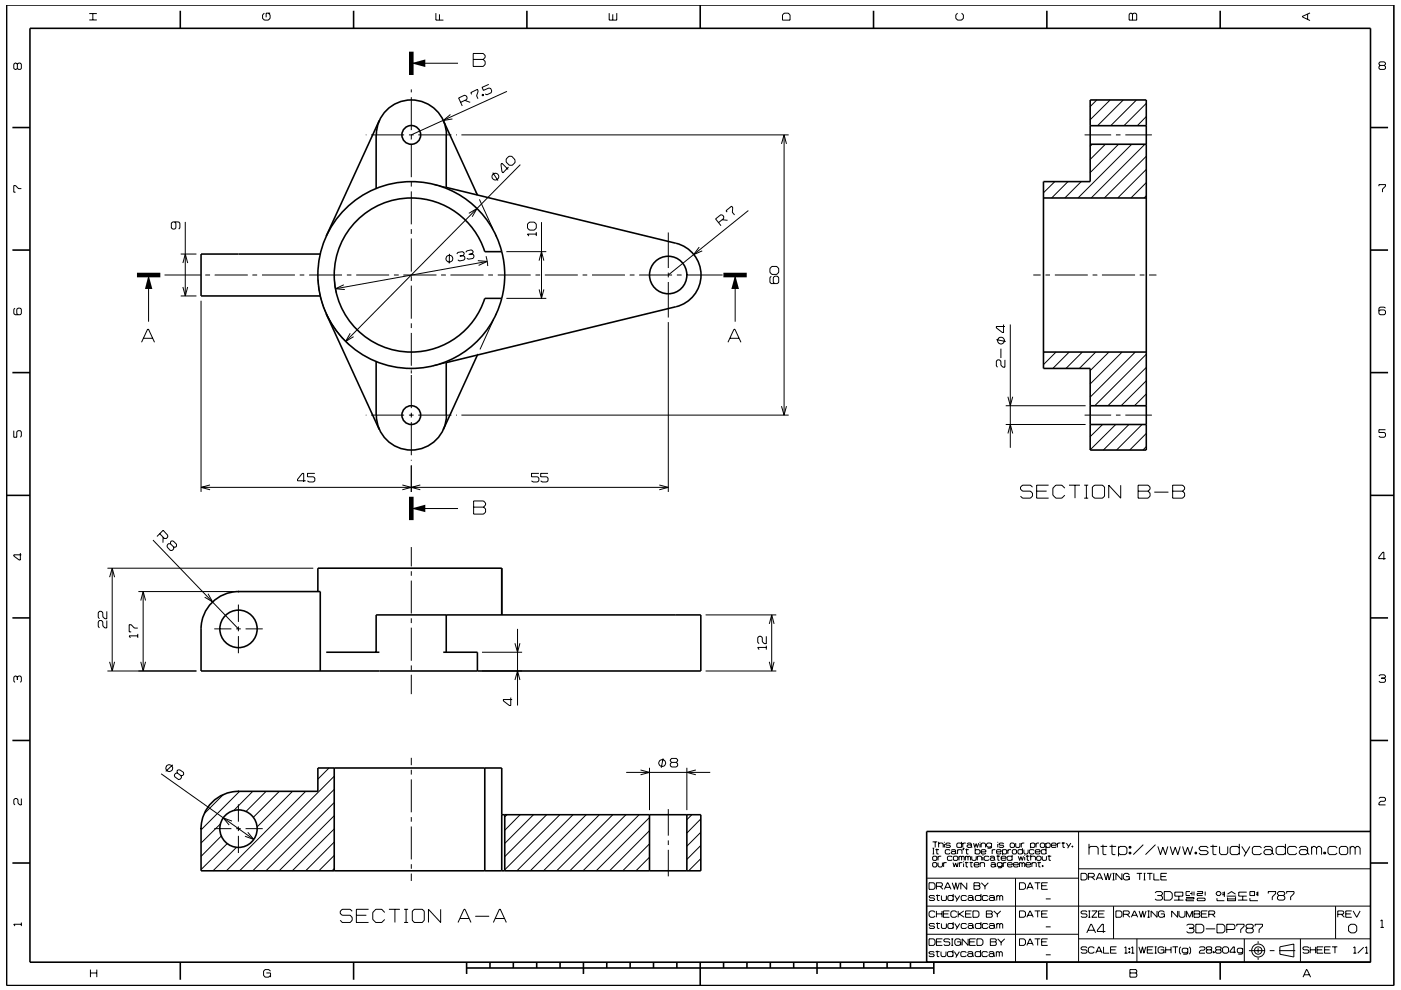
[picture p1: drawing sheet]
<svg xmlns="http://www.w3.org/2000/svg" width="297mm" height="210mm" viewBox="0 0 297 210" stroke-linecap="round" stroke-linejoin="round" font-family="sans-serif">
<g fill="none" stroke="#000" stroke-width=".21">
<path d="M3.7 13.6l-.3-.2h-.2l-.3 .2v.9l.3 .2 .5-.2M3.7 13.6l.2-.2h.4l.2 .2v.9l-.2 .2h-.4l-.2-.2M3.7 13.6v.9M18.9 4.2h1.6M18.9 2.9h1.6M19.7 2.9v1.3M56 2.8l-.3 .4v.7l.3 .4h.9l.4-.4v-.7l-.4-.4M57.3 2.8h-.9v.9M87.2 19v.6M87.2 13.4h9.9M92.4 2.8v1.5h1.6M93.2 3v1.3"/>
<path d="M100.3 11.3h2.1l.5 .5v.4l-.5 .4 .5 .4v.7l-.5 .4h-2.1zM100.3 12.6h2.1M103.6 17.9l-1.4 .6 .3 .7 1.2-.5 .4 .1 .2 .5-.2 .4-.9 .4-.3-.2M107.5 19.4l-20.3 9.2v1M129.2 2.8v1.5h1.6v-1.5M129.9 3v1.3M166.3 2.8h.8l.4 .4v1.1h-1.6v-1.1zM203 2.8l-.4 .4v.7l.4 .4h.9l.4-.4v-.7l-.4-.4M239.6 2.8h.3l.2 .2 .3-.2h.3l.3 .2v1.3h-1.6v-1.3zM240.1 3v1.3M277.2 3v1.1M277.7 2.7l-1.6 .8v.1l1.6 .8"/>
<path d="M292.6 13.9l-.2-.3v-.2l.2-.3h.9l.2 .3v.2l-.2 .3M292.6 13.9l-.2 .2v.4l.2 .2h.9l.2-.2v-.4l-.2-.2M292.6 13.9h.9M77.6 28.6h.1M78.7 28.6h7M86.7 28.6h1M87.2 20.6v7M87.2 30.6v7M87.2 38.6v1M88.7 28.6h7M91.9 39.1l2.7 .6M95.5 24.3l-1.5 1.3 1.9-.4"/>
<path d="M96.7 28.6h.2M97.7 21.7l1.2-.6 .2-.4-.2-.3-.4-.2-1.3 .6 .8 1.7M97.8 28.6h69.4M98.5 21.3l1.2 .4M100 20l-.2-.4 1.4-.6 .2 .3-.4 1 .3 .6M102.2 20.1l.2-.1 .1 .2-.2 .2zM102.3 20l.1 .3M104.5 36.6l1.1 1.7M107.8 35.4l-1.2 1.3-.2-.3-.2-1.6 .2-.2 1.3 1.3M107.9 33.1h.6l.7 .8v.6l-.6 .6h-.6l-.7-.7v-.7zM110.3 34.9l-37 37.5M165.7 30.5l.5-1.9 .5 1.9"/>
<path d="M166.2 28.6v59.4M223.6 38.5l-2.4 2.4M226.4 38.5l-3.4 3.5M229.2 38.5l-3.4 3.5M230 28.6h5.6M231.6 30.6l-.5 .4M232.5 21.2l-1.4 1.4M234.4 30.6l-3.3 3.2M235.4 21.2l-4.3 4.2M236.6 28.6h1M237.1 30.6l-6 6M238.2 21.2l-5.5 5.5"/>
<path d="M238.6 28.6h5.6M239.9 30.6l-11.3 11.4M241 21.2l-5.5 5.5M242.7 30.6l-11.3 11.4M243 21.9l-4.7 4.8M243 24.7l-1.9 2M243 38.7l-3.2 3.3M243 35.9l-6 6.1M243 33.1l-8.9 8.9M292.4 39.5v-.3h1.3v.3l-.6 .6v.7M4.5 40h-.6l-.6-.6h-.4v1.4h.4M31.5 58.3v9.9"/>
<path d="M34.9 58.3h7.6M37 47.1l.3 .2v1l-.3 .3h-.4l-.3-.3v-1l.3-.2h1.3l.2 .2v1l-.2 .3M38.3 53.9h3.4M38.8 55.8l.5-1.9 .5 1.9M39.3 47.1v15.7M43.5 58.3h1M45.5 58.3h7M53.5 58.3h1M55.5 58.3h7M63.5 58.3h1M65.5 58.3h7M67.4 59.3a19.7 19.7 0 0 0 6.6 13.8"/>
<path d="M70.9 59.3l.4 2.9M73.5 58.3h1M75.5 58.3h7M83.5 58.3h1M85.5 58.3h7M87.2 40.6v7M87.2 48.6v1M87.2 50.6v7M87.2 58.6v1M93.5 58.3h1M95.3 53.8l-.1 2.1M95.5 58.3h7"/>
<path d="M96.9 53.9l.2-.4 .9-.1 .4 .2v.3l-.2 .3M98.2 54.2l-.7 .1M98.2 54.2l.3 .2 .1 .5-.2 .3-1 .2-.3-.3M98.8 53.5l.2-.3 .9-.2 .4 .2v.3l-.2 .3M99.4 45.3l1.7-1.1-1 1.8M100.1 53.8l-.7 .2M100.1 53.8l.4 .3v.4l-.2 .3-1 .2-.3-.2M100.9 40.7l.3 .7M101.3 55.3l2 .2-1.8 .8M101.6 42.3l3 6.4M103 54.4l.4 2M103.3 55.5l-32.2 5.7"/>
<path d="M103.5 58.3h1M105 49.6l.3 .7M105.5 58.3h7M107.4 53.4h8.4M111.8 47.5l.5-.4h1l.4 .4v.9l-.4 .4h-1l-.5-.4zM113.5 58.3h1M113.7 49.6h-1.9l.3 .5M113.7 49.2v.9M114.3 55.3l.5-1.9 .5 1.9M114.8 47.1v16.2M115.5 58.3h7M123.5 58.3h1"/>
<path d="M125.5 58.3h7M133.5 58.3h1M135.5 58.3h7M141.7 49.3v7.6M141.7 57.8v1M141.7 59.8v7.5M143.5 58.3h1M145.5 58.3h7.7M148.2 52.4l-1.1 1.6 1.8-.8M152.3 47.2l1.1-.9 .1-.4-.3-.3-.4-.1-1.1 .9 1.2 1.5M153.1 46.6l1.2 .1M154.2 45l-.3-.3 1.2-1 .3 .3-.1 1 .4 .6"/>
<path d="M155.9 58.3v9.9M158.7 44.7l-17 13.6M163.5 58.6l-.3 .3v1l.3 .2h1.3l.3-.2v-1l-.3-.3h-.6l-.2 .3v1l.2 .2M163.7 56.5h1l.4 .4v.9l-.4 .4h-1l-.5-.4v-.9zM219.1 58.3h1.5M221.7 58.3h.9M223.6 58.3h7M231.6 58.3h1.1M233.6 58.3h7.1M241.6 58.3h1.1M243 41.5l-.4 .5M243.6 58.3h1.6"/>
<path d="M3.2 65.4l-.3 .2v.9l.3 .3h1.1l.2-.3v-.9l-.2-.2h-.5l-.2 .2v.9l.2 .3M30 72.6l1.3-2.8h.2l1.3 2.8M30.4 71.8h1.9M38.3 62.8h3.4M38.8 60.9l.5 1.9 .5-1.9M42.6 63.8v40.5M72.9 60.4l-1.8 .8 2 .2M74.3 70.7l-1 1.7 1.7-1M87.2 60.6v7M87.2 68.6v1M87.2 70.6v7M87.2 78.4v.8"/>
<path d="M87.2 79.5v7.1M94.6 76.9l-2.8 .7M101.3 75l-.1 .3M104.6 67.8l-2.8 6.3M105.2 66.6l-.1 .3M107.4 63.3h8.4M114.3 61.4l.5 1.9 .5-1.9M141.7 68.3v36M154.3 72.6l1.3-2.8h.2l1.3 2.8M154.8 71.8h1.9M211.2 72l2 .4M212.2 73.9v2"/>
<path d="M212.8 68.8v1.7h-.3l-1.3-1v-.2h1.9M213.1 76.3v1.6h-.5l-.4-.4v-.9l-.3-.3h-.4l-.3 .3v1l.3 .3M214.2 68.8v26.2M223.9 74.7l-2.7 2.6M226.7 74.7l-3.5 3.4M229.5 74.7l-3.5 3.4M232.3 74.7l-3.4 3.4M235.1 74.7l-4 3.9M237.9 74.7l-6.8 6.7M240.7 74.7l-9.6 9.5M243 77.9l-8.1 8.2M243 75.1l-10.9 11"/>
<path d="M293.7 65.4l-.2-.3h-.9l-.2 .3v1.1l.2 .3h.9l.2-.3v-.5l-.2-.3h-.9l-.2 .3M2.9 91.3v1.4h.7v-1.1l.2-.3h.5l.2 .3v.9l-.2 .2M77.6 88h.1M78.7 88h7M86.7 88h1M87.2 98.7v5.6M87.2 87.5v1.1M87.2 89.5v7.1M87.2 97.5v.2M88.7 88h7M96.7 88h.2M97.8 88h69.4"/>
<path d="M165.7 86.1l.5 1.9 .5-1.9M213.2 90h17M213.2 86.1h17M213.7 84.2l.5 1.9 .5-1.9M213.7 91.9l.5-1.9 .5 1.9M230 88h5.6M233.8 90l-2.7 2.6M236.6 90l-5.5 5.4M236.6 88h1M238.6 88h5.6M239.3 90l-5.4 5.5M242.1 90l-5.4 5.5"/>
<path d="M243 94.7l-.7 .8M243 91.9l-3.5 3.6M243 83.6l-2.5 2.5M243 80.8l-5.3 5.3M293.7 91.1h-1.3v.6h1.1l.2 .3v.5l-.2 .2h-.9l-.2-.2M4.3 117.3v1.5h-.2l-1.2-.9v-.2h1.6M32.4 114.6l18.1 18.8M33.9 113.2l.9 1h.5l.3-.3v-.4l-1-1-1.3 1.3M34.6 113.9l-.1 1.2M36.2 115.4v-.5l.2-.2 .3 .1 .7 .6v.5l-.2 .2-.4-.1M36.2 115.4l.6 .6M36.2 115.4l-.5-.1-.3 .3v.4l.7 .7h.4l.3-.2v-.5"/>
<path d="M42.6 103.4h99.1M44.5 102.9l-1.9 .5 1.9 .5M64.8 102h-1.7v-.3l1-1.3h.3v1.8M66.8 100.4h-1.6v.7h1.3l.3 .3v.6l-.3 .2h-1l-.3-.2M85.3 102.9l1.9 .5-1.9 .5M87.2 116v4.1M87.2 107.9h9.9M89.1 102.9l-1.9 .5 1.9 .5M100.4 106.3h2.1l.5 .4v.4l-.5 .5 .5 .3v.7l-.5 .4h-2.1zM100.4 107.6h2.1M114.3 100.4h-1.6v.7h1.3l.3 .3v.6l-.3 .2h-1l-.3-.2M116.2 100.4h-1.6v.7h1.3l.3 .3v.6l-.3 .2h-1l-.3-.2"/>
<path d="M139.8 102.9l1.9 .5-1.9 .5M218.9 103.3l-.4-.4h-1.7l-.4 .4v.4l.4 .5h1.7l.4 .4v.6l-.4 .5h-1.7l-.4-.5M219.8 104.2h2.1M222.3 102.9h-2.5v2.8h2.5M225.8 103.5l-.7-.6h-1.2l-.7 .6v1.5l.7 .7h1.2l.7-.7M226.6 102.9h2.4M227.9 102.9v2.8M229.9 102.9h.8M229.9 105.7h.8M230.3 102.9v2.8M231.6 103.3l.5-.4h1.7l.4 .4v1.9l-.4 .5h-1.7l-.5-.5zM237.6 102.9v2.8l-2.5-2.8v2.8"/>
<path d="M241.3 102.9h2.1l.4 .4v.5l-.4 .4 .4 .4v.6l-.4 .5h-2.1zM241.3 104.2h2.1M244.7 104.4h3M248.6 102.9h2.1l.5 .4v.5l-.5 .4 .5 .4v.6l-.5 .5h-2.1zM248.6 104.2h2.1M293.8 118.5h-1.5v-.3l.9-1.1h.2v1.6M22.6 131.6v1.6h-.4l-.4-.4v-.9l-.3-.3h-.4l-.3 .3v1l.3 .3M22.6 129.7v1.5h-.4l-.4-.4v-.8l-.3-.3h-.4l-.3 .3v.9l.3 .3M22.8 120.5h43.6M23.2 122.4l.6-1.9 .5 1.9M23.8 120.5v21.8M29.2 134.9h-1.8l.2 .4"/>
<path d="M29.2 134.4v.9M29.2 133.2h-.7l-.7-.7h-.4v1.5h.4M29.3 125.5h20.3M29.8 127.4l.6-1.9 .5 1.9M30.3 125.5v16.8M44.1 125.9l1 1.8-1.7-1M45.4 133.4h3.7M50.1 133.4h1M50.5 128.2v3.7M50.5 132.9v1M50.5 134.9v3.6M52.1 133.4h3.6"/>
<path d="M87.2 121.2v.9M87.2 123.1v7M87.2 131.1v1.1M87.2 133.1v7.1M102.2 138.3h8.5M109.2 136.4l.5 1.9 .5-1.9M109.7 133.4v16.2M149.6 130.4h15M162.5 137.3h-1.8l.2 .5M162.5 135v1.5h-.5l-.4-.4v-.8l-.3-.3h-.4l-.2 .3v.9l.2 .3M162.5 136.9v.9M163.1 132.3l.5-1.9 .5 1.9"/>
<path d="M163.6 130.4v11.9M3.7 143.6l-.3-.2h-.2l-.3 .2v.9l.3 .2M3.7 143.6l.2-.2h.4l.2 .2v.9l-.2 .2M3.7 143.6v.6M22.8 142.3h18.9M23.2 140.4l.6 1.9 .5-1.9M29.8 140.4l.5 1.9 .6-1.9M87.2 141.1v1M87.2 143.1v4.1M102.2 142.3h8.5M108.3 148v1.6h-.3l-1.3-.9v-.3h1.9M109.2 144.2l.5-1.9 .5 1.9"/>
<path d="M149.6 142.3h15M163.1 140.4l.5 1.9 .5-1.9M292.4 143.4l.2-.3h.9l.2 .3v.2l-.2 .2M292.9 143.8h.6M293.5 143.8l.2 .3v.4l-.2 .2h-.9l-.2-.2M4.5 169.4v1.3h-.3l-.4-.4v-.7l-.2-.2h-.4l-.3 .2v.9l.3 .2M34.2 164.1l19.6 13.9M36.6 162.2l-1.5 1.4M37.6 163.9l-.1-.3 .2-.3h.4l.8 .5v.4l-.1 .3h-.4M37.6 163.9l.8 .6M37.6 163.9l-.4 .1-.2 .4v.4l.8 .5h.4l.3-.4-.1-.4M45.4 175.8h3.7"/>
<path d="M46.7 174.8l-4.1 4M46.9 177.3l-4.3 4.3M47.3 168.6l-4 3.9M48.2 178.9l-5.6 5.5M49.2 174.2l-1.9-.7 1.3 1.5M50.1 175.8h1M50.2 179.7l-5 5M50.5 170.6v3.7M50.5 175.3v1M50.5 177.3v3.6M50.8 167.8l-8.2 8.2M52.1 175.8h3.6"/>
<path d="M52.5 176.5l1.3 1.5-1.9-.6M53.6 167.8l-4.1 4.2M56.4 167.8l-4.2 4.3M59.2 167.8l-5.5 5.6M62 167.8l-7.5 7.6M64.8 167.8l-16.8 16.9M69.8 162.9l-2.4 2.4M70.9 173l-11.7 11.7M70.9 170.2l-14.5 14.5M70.9 167.4l-17.3 17.3M70.9 164.6l-20.1 20.1M70.9 178.6l-6.1 6.1"/>
<path d="M70.9 175.8l-8.9 8.9M87.2 160.7v1.6M87.2 163.3v1M87.2 165.3v7M87.2 173.3v1M87.2 175.3v7M107.5 172.8l-.5 .5M110.3 172.8l-3.3 3.3M113.1 172.8l-6.1 6.1M115.9 172.8l-8.9 8.9M118.7 172.8l-11.7 11.7M121.5 172.8l-11.9 11.9"/>
<path d="M124.3 172.8l-11.9 11.9M127.1 172.8l-11.9 11.9M129.9 172.8l-11.9 11.9M132.7 172.8l-11.9 11.9M132.8 163.8h17.8M135.5 172.8l-11.9 11.9M135.8 163.3l1.9 .5-1.9 .5M137.7 179l-5.7 5.7M137.7 176.2l-8.5 8.5M137.7 173.4l-11.3 11.3M137.7 162.8v9M139.8 161.5h-.1"/>
<path d="M140.6 160.9l-.4 1.9M141.7 171.6v5.6M141.7 178.3v.9M142.4 161.7l-.3-.3v-.2l.3-.3h1l.3 .3v.2l-.3 .3M142.4 161.7l-.3 .3v.4l.3 .3h1l.3-.3v-.4l-.3-.3M142.4 161.7h1M145.6 162.8v9M146.7 172.8l-1.1 1.1M147.5 163.3l-1.9 .5 1.9 .5M148.6 176.5l-3 3M148.6 173.7l-3 3M148.6 179.3l-3 3"/>
<path d="M197.7 178.6h1M197.7 179.9h.4M197.9 179.9v1.2M198.3 178.6v1.1M198.6 180v1.1h.4M199 179l.2-.2h.6l.2 .2v.7M199 178.6v1.1M200.2 178.6v.1M200.2 179v.7M201.5 179l-.2-.2h-.6l-.2 .3 .2 .2h.6l.2 .3-.2 .1h-.6l-.2-.1M203.9 179l-.2-.2h-.7l-.1 .2v.6l.1 .1h.7l.2-.1M203.9 178.6v1.1"/>
<path d="M204.1 178.8v.9M204.2 179.9h.2l-.2 .4zM204.3 179.9l-.1 .4M204.8 178.8h-.5l-.2 .2M204.9 180v1.1h.4M205 179l.2-.2h.6l.2 .2v.6M206 179.4l-.2-.2h-.6l-.2 .2 .2 .3h.6l.2-.1M206 179.6l.1 .1M206.4 178.8l.3 .9 .3-.8 .2 .8 .3-.9M206.8 179.9v1.2M207.8 178.6v.1M207.8 179v.7"/>
<path d="M208 179l.2-.2h.5l.3 .2v.7M208 178.8v.9M210.2 179l-.2-.2h-.6l-.2 .2v.4l.2 .3h.6l.2-.3M210.2 178.8v.9l-.2 .2h-.6M211.5 178.6v.1M211.5 179v.7M212.8 179l-.2-.2h-.6l-.2 .3 .2 .2h.6l.2 .3-.2 .1h-.6l-.2-.1M214.3 178.8h.6l.2 .2v.6l-.2 .1h-.6l-.1-.1v-.6zM215.3 178.8v.8l.2 .1h.6l.1-.1v-.8M216.5 178.8v.9M216.8 179.9v1.2M217.2 178.8h-.5l-.2 .2"/>
<path d="M218.5 179l.2-.2h.5l.2 .2v.6l-.2 .1h-.5l-.2-.1M218.5 178.8v1.1M219.7 178.8v.9M220.3 178.8h-.5l-.1 .2M220.6 179l.2-.2h.5l.2 .2v.6l-.2 .1h-.5l-.2-.1zM221.7 179l.3-.2h.5l.2 .2v.6l-.2 .1h-.5l-.3-.1M221.7 178.8v1.1M221.8 179.9v1.2M222.9 179.3h1l-.1-.5h-.7l-.2 .2v.6l.2 .1h.7l.1-.1M224.2 178.8v.9M224.8 178.8h-.4l-.2 .2M225.1 178.8h.7"/>
<path d="M225.4 178.6v1.1h.4M226.1 178.8l.5 .8M227 178.8l-.6 1.1M227.3 179.4h.2v.3h-.2zM227.4 179.4v.3M228.7 176.4v27.7M230.9 179.9l.3-.4h1.3l.3 .4v1.4M230.9 179v2.3M233.3 179.5h1.4M233.8 179.2v1.9l.2 .2h.6M235.2 179.5h1.4M235.8 179.2v1.9l.2 .2h.5"/>
<path d="M237.1 179.9l.4-.4h1l.4 .4v1l-.4 .4h-1l-.4-.4M237.1 179.5v2.1M239.4 179.5h.4v.4h-.4zM239.6 179.5v.4M242.4 179.2l-2.1 2.1M245 179.2l-2.1 2.1M245.5 179.5l.5 1.8 .5-1.6 .6 1.6 .5-1.8M248.1 179.5l.5 1.8 .6-1.6 .5 1.6 .5-1.8M250.7 179.5l.5 1.8 .6-1.6 .5 1.6 .6-1.8M256.2 179.9l-.4-.4h-1.2l-.4 .4 .4 .5h1.2l.4 .5-.4 .4h-1.2l-.4-.4M256.6 179.5h1.5M257.2 179.2v1.9l.1 .2h.6"/>
<path d="M258.6 179.5v1.4l.3 .4h1.1l.3-.4v-1.4M262.8 179.9l-.4-.4h-1.2l-.4 .4v1l.4 .4h1.2l.4-.4M262.8 179v2.3M263.3 179.5l.9 1.4M265 179.5l-1.2 2.1M267.5 179.9l-.4-.4h-1.2l-.4 .4v1l.4 .4h1.2l.4-.4M268 179.9l.3-.4h1.1l.3 .4v1M272.5 179.9l-.3-.4h-1.3l-.3 .4v1l.3 .4h1.3l.3-.4M272.5 179v2.3M274.9 179.9l-.3-.4h-1.2l-.4 .4v1l.4 .4h1.2l.3-.4M275.5 179.9l.3-.4h1.1l.3 .4v1M278.1 179.9l.3-.4h.4l.3 .4"/>
<path d="M278.1 179.5v1.8M279.1 179.9l.4-.4h.3l.4 .4v1.4M279.1 179.9v1.4M283.5 179.9l-.4-.4h-1.2l-.3 .4v1l.3 .4h1.2l.4-.4M284 179.9l.3-.4h1.1l.3 .4v1l-.3 .4h-1.1l-.3-.4zM286.3 179.9l.3-.4h.3l.4 .4M286.3 179.5v1.8M287.3 179.9l.4-.4h.3l.4 .4v1.4M287.3 179.9v1.4M292.4 169.4l.2-.3h.9l.2 .3v.3l-.2 .3h-.8l-.3 .3v.4h1.3M4.5 195.7v.7M4.5 196h-1.6l.3 .4"/>
<path d="M70.9 184.2l-.5 .5M70.9 181.4l-3.3 3.3M74.7 193.3l-.4-.4h-1.7l-.5 .4v.5l.5 .3h1.7l.4 .5v.6l-.4 .5h-1.7l-.5-.5M75.6 194.1h2.1M78.1 192.9h-2.5v2.8h2.5M81.6 193.5l-.7-.6h-1.2l-.7 .6v1.5l.7 .7h1.2l.7-.7M82.5 192.9h2.3M83.7 192.9v2.8M85.7 192.9h.8M85.7 195.7h.8M86.1 192.9v2.8M87.2 183.3v1"/>
<path d="M87.2 185.3v1.6M87.4 193.3l.4-.4h1.7l.5 .4v1.9l-.5 .5h-1.7l-.4-.5zM93.4 192.9v2.8l-2.6-2.8v2.8M97.1 195.7l1.3-2.8h.2l1.3 2.8M97.5 194.8h1.9M100.8 194.3h2.9M104.6 195.7l1.3-2.8h.2l1.3 2.8M105 194.8h1.9M137.7 184.6l-.1 .1M137.7 181.8l-2.9 2.9M141.7 180.2v5.7M148.6 182.1l-2.6 2.6"/>
<path d="M196.5 198.2h32.2M196.5 192.2h94.1M196.6 186.3h32.1M197 199.1h.9l.3 .4v.7l-.3 .3h-.9zM197 187.2h.9l.3 .4v.7l-.3 .3h-.9zM197.7 181.1h.4M197.7 181.8l.2-.2h.6l.1 .2v.5l-.1 .2h-.6l-.2-.2zM197.7 183.1l.2-.1h.6l.1 .1v.6l-.1 .2h-.6l-.2-.2zM198.2 190.2l-.2-.3h-.8l-.2 .3 .2 .3h.8l.2 .3-.2 .2h-.8l-.2-.2M198.2 196.1l-.2-.2h-.8l-.2 .2 .2 .3h.8l.2 .2-.2 .3h-.8l-.2-.2M198.2 193.5l-.2-.3h-.7l-.3 .3v.8l.3 .3h.7l.2-.3M198.3 180.2h.8"/>
<path d="M198.5 189.9h.8M198.5 195.9h.8M198.5 188h1.1l.2-.2v-.4l-.2-.2h-1.1v1.4M198.5 199.8h1.1M198.5 193.2v1.4M198.5 193.8h1.2M198.7 189.7v1.2l.5 .1M198.7 195.7v1.1l.5 .1M198.9 183v.7l.2 .2h.5l.2-.2v-.7M198.9 181.6v.9M199.3 188l.6 .6M199.6 181.6h-.5l-.2 .2"/>
<path d="M199.6 189.9v.9l.2 .2h.6l.3-.2v-.9M199.6 195.9v.8l.2 .2h.6l.3-.2v-.8M199.7 193.2v1.4M199.8 199.1h-1.3v1.4h1.3M200 193.8h1.1M200.1 183v.9M200.2 188.6l.7-1.4h.1l.6 1.4M200.4 188.2h1M200.7 183h-.5l-.1 .1M201.3 193.2h-1.3v1.4h1.3M201.4 199.3l-.2-.2h-.9l-.2 .5 .2 .2h.9l.2 .2v.3l-.2 .2h-.9l-.2-.2M201.4 180.4l-.1-.2h-.7l-.2 .2v.5l.2 .2h.7l.1-.2"/>
<path d="M201.7 180.4l.2-.2h.5l.2 .2v.5M201.7 199.1h.4M201.9 199.1v1.4M201.9 187.2l.5 1.4 .2-1.4 .4 1.4 .4-1.4M201.9 181.8l-.2-.2h-.7l-.1 .2v.5l.1 .2h.7l.2-.2M202.1 183l.2 .9 .3-.9 .3 .9 .3-.9M202.1 190.2l-.2-.3h-.7l-.2 .3v.6l.2 .2h.7l.2-.2M202.1 196.1l-.2-.2h-.7l-.2 .2v.6l.2 .2h.7l.2-.2M202.1 189.6v1.4M202.1 195.6v1.3M202.1 181.8l.2-.2h.6l.2 .2v.5l-.2 .2h-.6l-.2-.2zM202.4 189.9l.5 .9"/>
<path d="M202.4 195.9l.5 .8M202.6 180.8l-.2-.2h-.5l-.2 .2 .2 .3h.5l.2-.2M202.6 180.9l.2 .2M202.9 193.5l-.3-.3h-.7l-.3 .3v.8l.3 .3h.7l.3-.3M202.9 199.8h.8v.7M203 180.4l.2-.2h.6l.2 .2v.7M203 180.2v.9M203.2 193.2v1.4M203.3 181.8l.2-.2 .4 .2M203.3 181.6v.9M203.4 193.8l1 .8M203.4 183v.9"/>
<path d="M203.5 189.9l-.8 1.3M203.5 195.9l-.8 1.2M203.7 199.5l-.3-.4h-.7l-.3 .4v.7l.3 .3h.7l.3-.3M203.9 181.8v.7M203.9 181.8l.1-.2 .4 .2v.7M204 183h-.4l-.2 .1M204.3 182.7v.2M204.3 183.1v.8M204.3 193.2l-1.1 .8M204.6 183h.7M204.7 180.2h.7M204.7 181.6v.9"/>
<path d="M204.7 181.8l.1-.2 .4 .2M204.7 193.8h1.1M204.8 182.8v1l.4 .1M204.9 190.2l-.2-.3h-.7l-.2 .3v.6l.2 .2h.7l.2-.2M204.9 196.1l-.2-.2h-.7l-.2 .2v.6l.2 .2h.7l.2-.2M205 187.2v1.4l-1.3-1.4v1.4M205.2 190.2l.2-.3h.7l.2 .3v.6M205.2 196.1l.2-.2h.7l.2 .2v.6M205.2 181.8v.7M205.2 181.8l.2-.2 .4 .2v.7M205.3 199.1v1.4l-1.3-1.4v1.4M205.6 183h.7"/>
<path d="M205.6 199.8h1M205.9 182.8v1l.3 .1M206 193.2h-1.3v1.4h1.3M206 181.6v.7l.2 .2h.6l.2-.2v-.7M206.3 193.2h1l.3 .3v.8l-.3 .3h-1zM206.3 190.6l-.2-.2h-.7l-.2 .2 .2 .4h.7l.2-.2M206.3 196.5l-.2-.2h-.7l-.2 .2 .2 .4h.7l.2-.2M206.3 190.8l.2 .2M206.3 196.7l.2 .2M206.5 187.2h1.1l.2 .2-.2 .5 .2 .2v.3l-.2 .2h-1.1zM206.5 187.9h1.1M206.5 183.4h1.1l-.2-.4h-.7l-.2 .1v.6l.2 .2h.7l.2-.2"/>
<path d="M206.8 180.4l.1-.2h.7l.2 .2v.5l-.2 .2h-.7l-.1-.2M206.8 199.1h-1.2v1.4h1.2M207.1 199.1h1l.3 .4v.7l-.3 .3h-1zM207.2 181.8l.2-.2h.5l.2 .2v.7M207.2 181.6v.9M207.8 183.1l.2-.1h.6l.1 .1v.8M207.8 183v.9M208 190.2l-.2-.3h-.8l-.2 .3v.6l.2 .2h.8l.2-.2M208 196.1l-.2-.2h-.8l-.2 .2v.6l.2 .2h.8l.2-.2M208 189.6v1.4M208 195.6v1.3M208 180.7h1v-.3l-.2-.2h-.6l-.2 .2v.5l.2 .2h.6l.2-.2"/>
<path d="M208.1 187.2l.7 .8M208.4 181.3v.2M208.4 181.8v.7M208.8 188v.6M209.1 193.2h1.1l.2 .2-.2 .4 .2 .2v.3l-.2 .3h-1.1zM209.1 193.8h1.1M209.5 190.2l-.3-.3h-.7l-.2 .3v.6l.2 .2h.7l.3-.2M209.5 196.1l-.3-.2h-.7l-.2 .2v.6l.2 .2h.7l.3-.2M209.5 187.2l-.7 .8M209.7 181.8l-.2-.2h-.7l-.1 .2v.5l.1 .2h.7l.2-.2M209.7 190.2l.3-.3h.6l.2 .3v.6M209.7 196.1l.3-.2h.6l.2 .2v.6"/>
<path d="M209.9 181.8l.2-.2h.5l.3 .2v.5M210 199.1h1l.2 .2-.2 .5 .2 .2v.3l-.2 .2h-1zM210 199.8h1M210.1 183.1l.2-.1h.5l.2 .1v.6M210.4 180.2v.9M210.7 193.2l.8 .7M210.8 190.6l-.2-.2h-.6l-.3 .2v.2l.3 .2h.6l.2-.2M210.8 196.5l-.2-.2h-.6l-.3 .2v.2l.3 .2h.6l.2-.2M210.8 190.8l.2 .2M210.8 196.7l.2 .2M210.9 182.2l-.3-.3h-.5l-.2 .3 .2 .3h.5l.3-.2M210.9 182.3l.1 .2"/>
<path d="M211 183.5l-.2-.2h-.5l-.2 .2 .2 .4h.5l.2-.2M211 183.7l.2 .2M211 180.2h-.4l-.2 .2M211.3 181.6h.7M211.3 180.7h1l-.2-.5h-.6l-.2 .2v.5l.2 .2h.6l.2-.2M211.3 190.2l.2-.3 .5 .3M211.3 189.9v1.1M211.3 195.9v1M211.3 196.1l.2-.2 .5 .2M211.5 193.9v.7M211.5 199.1l.8 .8M211.6 181.4v1l.3 .1"/>
<path d="M212 190.2l.2-.3 .4 .3v.8M212 190.2v.8M212 196.1v.8M212 196.1l.2-.2 .4 .2v.8M212.2 193.2l-.7 .7M212.3 182h1v-.2l-.2-.2h-.6l-.2 .2v.5l.2 .2h.6l.2-.2M212.3 199.9v.6M212.5 183.1l-.2-.1h-.7l-.2 .1v.5l.2 .2h.7l.2-.2M212.5 183v.9l-.2 .2h-.7M212.6 180.4l.1-.2h.6l.1 .2v.5l-.1 .2h-.6l-.1-.2M212.6 180.2v1.1M212.7 183v.9"/>
<path d="M213 199.1l-.7 .8M213.4 183h-.5l-.2 .1M213.6 183.4h1l-.1-.4h-.7l-.2 .1v.6l.2 .2h.7l.1-.2M213.7 180.2v.9M214.4 180.2h-.5l-.2 .2M214.6 181.8l-.2-.2h-.7l-.2 .2v.5l.2 .2h.7l.2-.2M214.6 181.3v1.2M214.6 180.4l.2-.2h.5l.2 .2v.5l-.2 .2h-.5l-.2-.2zM214.9 183.4h1l-.2-.4h-.6l-.2 .1v.6l.2 .2h.6l.2-.2M215.3 186.3v17.8M215.9 181.6l.3 .9 .2-.8 .3 .8 .3-.9M216.2 183v.9"/>
<path d="M216.2 183.1l.2-.1 .3 .1M216.2 199.1h.9l.3 .4v.7l-.3 .3h-.9zM216.2 187.2h.9l.3 .4v.7l-.3 .3h-.9zM216.2 193.2h.9l.3 .3v.8l-.3 .3h-.9zM216.7 183.1l.2-.1 .4 .1v.8M216.7 183.1v.8M216.8 180.4l-.2-.2h-.6l-.2 .2v.5l.2 .2h.6l.2-.2M217.1 180.2v.7l.2 .2h.5l.2-.2v-.7M217.3 181.3v.2M217.3 181.8v.7M217.5 183.4h1l-.1-.4h-.7l-.2 .1v.6l.2 .2h.7l.1-.2M217.5 181.6h.8"/>
<path d="M217.7 194.6l.7-1.4 .7 1.4M217.7 188.6l.7-1.4 .7 1.4M217.8 181.4v1l.4 .1M217.9 194.1h1M217.9 188.2h1M218.5 181.8l.2-.2h.6l.2 .2v.7M218.5 181.3v1.2M218.8 183.1l.2-.1h.5l.2 .1v.8M218.8 183v.9M219.2 180.4l-.1-.2h-.7l-.2 .2v.5l.2 .2h.7l.1-.2M219.4 199.1h1.2M219.4 193.2h1.2"/>
<path d="M219.4 187.2h1.2M219.5 180.7h1l-.2-.5h-.6l-.2 .2v.5l.2 .2h.6l.2-.2M219.8 181.8l.2-.2h.5l.2 .2v.5l-.2 .2h-.5l-.2-.2zM220 183h.7M220 187.2v1.4M220 193.2v1.4M220 199.1v1.4M220.3 182.8v1l.3 .1M220.8 199.8h1.1M220.8 193.8h1.1M220.8 187.9h1.1M221 183.6h.1v.2h-.1z"/>
<path d="M221 181.6v.7l.1 .2h.6l.2-.2v-.7M221.1 183.6v.2M221.7 196.6h1.1M221.7 190.7h1.1M221.8 180.4l-.2-.2h-.6l-.2 .2v.5l.2 .2h.6l.2-.2M222.1 199.1h-1.3v1.4h1.3M222.1 187.2h-1.3v1.4h1.3M222.1 193.2h-1.3v1.4h1.3M222.1 181.6h.8M222.4 181.4v1l.4 .1M228.7 199.1h61.9M228.7 184.3h61.9"/>
<path d="M229.2 185.2h.9l.4 .4v.7l-.4 .3h-.9zM230.4 197.9l.9-1.9h.1l.9 1.9M230.5 193.4l-.2-.2h-.9l-.2 .2 .2 .4h.9l.2 .2v.3l-.2 .3h-.9l-.2-.3M230.7 197.3h1.3M230.8 186h1l.2-.2v-.3l-.2-.3h-1v1.4M230.8 193.2h.4M230.8 194.6h.4M231 193.2v1.4M231.5 186l.6 .6M231.5 193.2h1.1l-1.1 1.4h1.1M232.4 186.6l.6-1.4h.2l.6 1.4M232.6 186.2h1"/>
<path d="M232.9 193.8h1.1M234.1 185.2l.4 1.4 .4-1.4 .3 1.4 .4-1.4M234.2 193.2h-1.3v1.4h1.3M234.4 197.6h-1.7v-.3l.9-1.3h.3v1.9M235.9 185.2h.4M235.9 186.6h.4M236.1 185.2v1.4M236.1 192.2v6.9M236.6 193.2h1l.3 .3v.8l-.3 .3h-1zM237.9 185.2v1.4l-1.3-1.4v1.4M238.2 193.9h1l.2-.2v-.3l-.2-.2h-1v1.4M238.7 185.9h.7v.7"/>
<path d="M238.9 193.9l.7 .7M239.4 180.8h.4v.3h-.4zM239.4 185.6l-.3-.4h-.6l-.3 .4v.7l.3 .3h.6l.3-.3M239.6 180.8v.3M239.9 194.6l.6-1.4 .7 1.4M240.1 194.1h.9M241 185.2h1.1M241 199.1v5M241.5 193.2l.4 1.4 .4-1.4 .3 1.4 .4-1.4M241.6 185.2v1.4M242.5 185.2h.4M242.5 186.6h.4"/>
<path d="M242.7 185.2v1.4M243.2 185.2h1.1M243.3 193.2h.5M243.3 194.6h.5M243.5 193.2v1.4M243.8 185.2v1.4M244.6 185.2v1.4h1.2M244.9 189.4l.3-.3h1l.3 .3v.2l-.3 .3M245.3 193.2v1.4l-1.2-1.4v1.4M245.4 189.9h.8M246.1 193.8h.8v.8M246.1 185.9h1.1"/>
<path d="M246.2 189.9l.3 .3v.5l-.3 .2h-1l-.3-.2M246.8 189.1h1.3l.4 .4v1l-.4 .4h-1.3zM246.9 193.5l-.4-.3h-.6l-.3 .3v.8l.3 .3h.6l.4-.3M247.4 185.2h-1.3v1.4h1.3M248.9 190.9h2M249.1 189.2h1.7v.9h-1.7zM249.7 193.2v1.4l-1.3-1.4v1.4M249.9 190.1v.8M250 193.2v1.1l.3 .3h.6l.3-.3v-1.1M251.5 190.4h1.6v.3h-1.6v.3h1.6M251.5 194.6v-1.4l.7 1.4 .6-1.4v1.4M251.6 196.3l.3-.3h1l.3 .3v.3l-.3 .3"/>
<path d="M252.1 196.9h.8M252.3 189.1h-.8v.8h.8M252.3 189.5h.4M252.7 189.1v.8M252.9 196.9l.3 .2v.5l-.3 .3h-1l-.3-.3M253.1 193.2h1.1l.2 .2-.2 .4 .2 .3v.2l-.2 .3h-1.1zM253.1 193.8h1.1M253.2 189.1v.8M253.4 180.8h.3v.3h-.3zM253.5 196h1.3l.4 .5v.9l-.4 .5h-1.3zM253.5 180.8v.3M253.8 189.1h1.2v.4h-1.2v.4h1.2"/>
<path d="M254 190.5h1.4l.1 .4-.1 .1h-1.4l-.2-.1zM254.7 193.8h1.1M255.5 189.1v.8M255.6 197h2M256 193.2h-1.3v1.4h1.3M256.3 193.9h1l.3-.2v-.3l-.3-.2h-1v1.4M257 193.9l.6 .7M258 196h1.3l.4 .5v.9l-.4 .5h-1.3zM258 190.5v.5h1.6M258.1 189.1h.5l.3 .3v.2l-.3 .3h-.5l-.2-.3v-.2zM259.1 189.4h.5M259.1 189.8h.5"/>
<path d="M259.6 189.1v1.1M260.1 190.1h2M260.1 197.1h1.4l.3-.2v-.6l-.3-.3h-1.4v1.9M260.3 190.7h1.7M260.3 190.4v.6h1.7v-.6M260.3 189.6l.8-.5 .9 .5M262.2 196.5v-.5h1.6v.5l-.7 .6v.8M262.5 190.9h2M263.5 190.1v.8M263.8 199.1v5M264.3 189.2h-1.7v.9h1.7M264.5 196.9l-.3-.3v-.3l.3-.3h.9l.3 .3v.3l-.3 .3"/>
<path d="M264.5 196.9l-.3 .2v.5l.3 .3h.9l.3-.3v-.5l-.3-.2M264.5 196.9h.9M265 189.1h1v.8h-1zM265 190.5v.5h1.7M266.1 196.5v-.5h1.6v.5l-.7 .6v.8M266.3 189.4h.4M266.3 189.8h.4M266.7 189.1v1M266.7 199.6v.5M268.9 189.5v-.4h1.6v.4l-.8 .7v.7M269.7 180.6l-.3-.4h-1.1l-.3 .4v.3l.3 .4h1.1l.3-.4M269.7 180.9l.4 .4"/>
<path d="M271.1 189.9h1M271.1 189.9l-.3-.3v-.2l.3-.3h1l.3 .3v.2l-.3 .3M271.1 189.9l-.3 .3v.5l.3 .2h1l.3-.2v-.5l-.3-.3M272.8 189.5v-.4h1.6v.4l-.8 .7v.7M275.7 199.1v5M277.2 180.6l-.3-.4h-1.1l-.3 .4v.3l.3 .4h1.1l.3-.4M277.2 180.9l.4 .4M280.7 180.8h.3v.3h-.3zM280.9 180.8v.3M283.2 192.2v6.9M283.6 193.9h1.1l.2-.2v-.3l-.2-.2h-1.1v1.4M284.4 193.9l.6 .7"/>
<path d="M285.3 193.8h1.1M285.9 196.5l.5-.5h.8l.5 .5v.9l-.5 .5h-.8l-.5-.5zM286.6 193.2h-1.3v1.4h1.3M286.9 193.2l.8 1.4 .7-1.4M292.7 195.4l.3-.3v1.6M292.7 196.7h.7M19.2 206.4h1.3M19.2 205.7v1.6M20.5 205.7v1.6M56.5 206.4h.9v.9M57.4 206l-.4-.4h-.8l-.3 .4v.9l.3 .4h.8l.4-.4M198.1 202l-.2-.2h-.8l-.2 .2 .2 .3h.8l.2 .3-.2 .3h-.8l-.2-.2"/>
<path d="M198.4 201.8h.8M198.7 201.6v1.2l.4 .1M199.5 201.8v.9l.2 .2h.7l.2-.2v-.9M201.7 200.5h.4M202.1 202l-.3-.2h-.7l-.2 .2v.7l.2 .2h.7l.3-.2M202.1 201.5v1.4M202.3 201.8l.6 .9M203.4 201.8l-.8 1.3M204.9 202l-.3-.2h-.7l-.2 .2v.7l.2 .2h.7l.3-.2M205.1 202.1l.3-.3h.6l.2 .3v.6M206.2 202.5l-.2-.2h-.6l-.3 .2v.2l.3 .2h.6l.2-.2M206.2 202.7l.3 .2"/>
<path d="M207.9 202.1l-.2-.3h-.7l-.2 .3v.6l.2 .2h.7l.2-.2M207.9 201.5v1.4M209.4 202.1l-.2-.3h-.8l-.2 .3v.6l.2 .2h.8l.2-.2M209.7 202.1l.2-.3h.6l.2 .3v.6M210.7 202.5l-.2-.2h-.6l-.2 .2 .2 .4h.6l.2-.2M210.7 202.7l.2 .2M211.2 201.8v1.1M211.2 202.1l.2-.3 .5 .3M211.9 202.1l.2-.3 .4 .3v.8M211.9 202.1v.8M217.7 200.5l.7-1.4 .7 1.4M217.9 200.1h1"/>
<path d="M221.7 202.5h1.1M230.5 201l-.2-.2h-.9l-.2 .4 .2 .3h.9l.2 .2v.3l-.2 .2h-.9l-.2-.2M232 201.1l-.3-.3h-.6l-.3 .3v.8l.3 .3h.6l.3-.3M232.3 202.2l.7-1.4 .7 1.4M232.5 201.8h1M234 200.8v1.4h1.2M235.5 201.5h1M236.7 200.8h-1.2v1.4h1.2M238.4 202.2h.7M238.4 201l.3-.2v1.4M239.3 201.1h.3v.2h-.3zM239.3 201.9h.3v.2h-.3z"/>
<path d="M239.4 201.1v.2M239.4 201.9v.2M239.6 205.6h1.2l.2 .3-.2 .5 .2 .2v.4l-.2 .3h-1.2zM239.6 206.4h1.2M239.9 202.2h.6M239.9 201l.3-.2v1.4M241.5 200.8l.4 1.4 .3-1.4 .3 1.4 .4-1.4M243.2 201.5h1.1M244.5 200.8h-1.3v1.4h1.3M244.8 200.8h.4M244.8 202.2h.4M245 200.8v1.4"/>
<path d="M246.1 201.5h.7v.7M246.8 201.1l-.3-.3h-.6l-.4 .3v.8l.4 .3h.6l.3-.3M247.1 201.5h1.2M247.1 200.8v1.4M248.3 200.8v1.4M248.6 200.8h1.2M249.2 200.8v1.4M250.4 200.8a1.09 1.09 0 0 0 0 1.6M251.8 201.3l-.2-.2h-.7l-.2 .2v.6l.2 .2h.7l.2-.2M251.8 201.1v1.1l-.2 .2h-.7M252.1 200.8a1.1 1.1 0 0 1 0 1.6M254.3 201l.2-.2h.8l.2 .2v.3l-.2 .2h-.7l-.3 .4v.3h1.2"/>
<path d="M256 201.5l-.2-.3v-.2l.2-.2h.7l.2 .2-.2 .5M256 201.5h.7M256 201.5l-.2 .2v.3l.2 .2h.7l.2-.2v-.3l-.2-.2M257.2 201.9h.2v.2h-.2zM257.3 201.9v.2M257.9 201.5l-.2-.3v-.2l.2-.2h.8l.2 .2-.2 .5M257.9 201.5h.8M257.9 201.5l-.2 .2v.3l.2 .2h.8l.2-.2v-.3l-.2-.2M259.2 201.1l.3-.3h.6l.4 .3v.8l-.4 .3h-.6l-.3-.3zM262 202h-1.2v-.2l.7-1h.2v1.4M263.5 201.3l-.2-.2h-.8l-.2 .2v.6l.2 .2h.8l.2-.2M263.5 201.1v1.1l-.2 .2h-.8"/>
<path d="M264.8 201.6h3.4M266.7 201.1v1M266.7 203.1v.5M269.2 201.6h1M271.2 201.6h3.4M274.3 203l-2.9-.6v-1.6l2.9-.6v2.8M276.3 207.3l.7-1.6h.1l.8 1.6M276.5 206.8h1.1M277.5 201l-.2-.2h-.9l-.2 .4 .2 .3h.9l.2 .2v.3l-.2 .2h-.9l-.2-.2M277.8 201.5h1.1M277.8 200.8v1.4M278.9 200.8v1.4"/>
<path d="M279.2 201.5h1.1M280.5 200.8h-1.3v1.4h1.3M280.8 201.5h1.1M282.1 200.8h-1.3v1.4h1.3M282.4 200.8h1.1M283 200.8v1.4M286.9 202.2h.7M286.9 201l.4-.2v1.4M289.1 200.9l-1.2 1.3M289.4 202.2h.7M289.4 201l.4-.2v1.4"/>
<circle cx="105" cy="37.5" r=".72"/>
<circle cx="95.3" cy="54.9" r=".72"/>
<circle cx="212.2" cy="72.2" r=".73"/>
<circle cx="35.9" cy="162.9" r=".74"/>
<circle cx="140.4" cy="161.9" r=".72"/>
<circle cx="266.8" cy="201.6" r="1.38"/>
<circle cx="266.8" cy="201.6" r=".79"/>
</g>
<g fill="none" stroke="#000" stroke-width=".34">
<path d="M1.4 1.1h294.1v207.9h-294.1zM6.4 6h284.2v198.1h-284.3zM38.2 2.3v3.7M75 2.3v3.7M111.7 2.3v3.7M148.5 1.1v4.9M185.2 2.3v3.7M222 2.3v3.7M258.7 2.3v3.7M2.6 27h3.7M80.4 25.5l-11.2 24.6M94 25.5l7.2 15.9"/>
<path d="M94.6 28.6v11.1l48.7 11.9M94.7 28.6a7.4 7.4 0 0 0-7.5-7.4 7.4 7.4 0 0 0-7.4 7.4v11.4M231.1 21.2h11.9v74.3h-11.9v-17.4h-9.9v-39.6h9.9zM231.1 30.6h11.9M231.1 26.7h11.9M290.6 27h3.7M2.6 53h3.7M67.9 53.9h-25.3v8.9h25.3M106.4 53.4h-3.6a16.3 16.3 0 0 0-25.2-8.3 16.3 16.3 0 0 0 0 26.5 16.3 16.3 0 0 0 25.2-8.3h3.6M106.4 53.4a19.8 19.8 0 0 0-30.5-11.3 19.8 19.8 0 0 0 0 32.5 19.8 19.8 0 0 0 30.5-11.3M106.4 53.4a19.6 19.6 0 0 1 0 9.9M143.3 51.6a6.9 6.9 0 0 1 5.3 6.7 6.9 6.9 0 0 1-5.3 6.8"/>
<path d="M221.2 42h21.8M290.6 53h3.7M2.6 79h3.7M69.2 66.6l11.2 24.5M79.8 76.7v11.3a7.4 7.4 0 0 0 7.4 7.5 7.4 7.4 0 0 0 7.5-7.5M101.2 75.3l-7.2 15.8M143.3 65.1l-48.7 11.8v11.1M221.2 74.7h21.8M290.6 79h3.7M231.1 90h11.9M231.1 86.1h11.9M1.4 105.1h4.9"/>
<path d="M290.6 105.1h4.9M2.6 131.1h3.7M67.4 125.5v-5h39v9.9M69.2 138.3h11.2M79.8 138.3v-7.9h68.8v11.9h-106v-8.9a7.9 7.9 0 0 1 8.1-7.9h17.2v16.8M94 138.3h7.2v4M94.6 130.4v7.9M290.6 131.1h3.7M2.6 157.1h3.7M290.6 157.1h3.7M70.9 162.9v21.8M102.8 162.9v21.8"/>
<path d="M106.4 172.8h42.2v11.9h-106v-8.8a7.9 7.9 0 0 1 8.1-8.1h16.7v-4.9h39v21.8M107 172.8v11.9M137.7 172.8v11.9M145.6 172.8v11.9M290.6 176.4h-94.1v27.7M2.6 183h3.7M290.6 183h3.7M38.2 204.1v3.7M75 204.1v3.7M98.9 205.3h99.1M98.9 204.1v2.5M103.9 204.1v1.2"/>
<path d="M108.8 204.1v1.2M113.8 204.1v1.2M118.7 204.1v1.2M123.7 204.1v2.5M128.6 204.1v1.2M133.6 204.1v1.2M138.6 204.1v1.2M143.5 204.1v1.2M148.5 204.1v4.9M153.4 204.1v1.2M158.4 204.1v1.2M163.3 204.1v1.2"/>
<path d="M168.3 204.1v1.2M173.2 204.1v2.5M178.2 204.1v1.2M183.1 204.1v1.2M188.1 204.1v1.2M193 204.1v1.2M198 204.1v2.5M222 204.1v3.7M258.7 204.1v3.7"/>
<circle cx="87.2" cy="28.6" r="1.99"/>
<circle cx="141.7" cy="58.3" r="4"/>
<circle cx="87.2" cy="88" r="1.99"/>
<circle cx="50.6" cy="133.4" r="4"/>
<circle cx="50.6" cy="175.7" r="4"/>
</g>
<path d="M87.2 11v4.9M29 58.3h5M153.4 58.3h4.9M87.2 105.4v4.9" fill="none" stroke="#000" stroke-width=".97" stroke-linecap="butt"/>
<path d="M87.2 13.4l3-.8v1.6zM31.5 58.3l.8 3h-1.6zM155.9 58.3l.8 3h-1.6zM87.2 107.9l3-.8v1.5z" fill="#000"/>
</svg>
